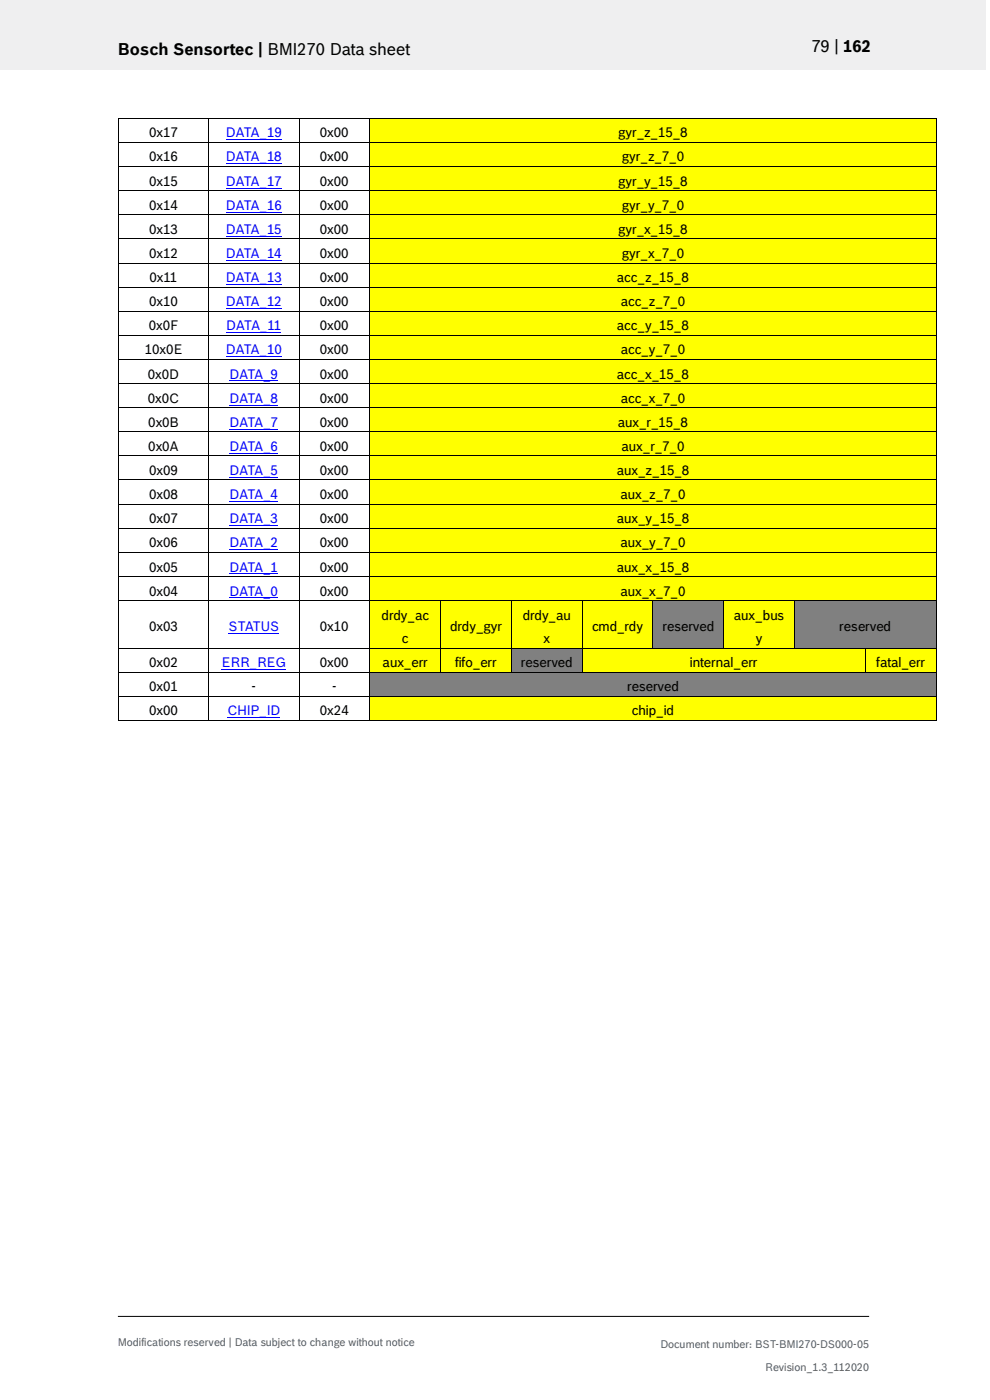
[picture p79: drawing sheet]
<svg xmlns="http://www.w3.org/2000/svg" width="210mm" height="297mm" viewBox="0 0 210 297" stroke-linecap="round" stroke-linejoin="round" font-family="sans-serif">
<defs><g id="words">
<g font-size="3.5">
<text x="25" y="11.6">Bosch Sensortec | BMI270 Data sheet</text>
<text x="172.1" y="11">79 | 162</text>
</g>
<g font-size="2.8">
<text x="31.6" y="29.2">0x17</text>
<text x="67.9" y="29.2">0x00</text>
<text x="131.1" y="29.2">gyr_z_15_8</text>
<text x="31.6" y="34.3">0x16</text>
<text x="67.9" y="34.3">0x00</text>
<text x="131.9" y="34.3">gyr_z_7_0</text>
<text x="31.6" y="39.4">0x15</text>
<text x="67.9" y="39.4">0x00</text>
<text x="131.1" y="39.4">gyr_y_15_8</text>
<text x="31.6" y="44.5">0x14</text>
<text x="67.9" y="44.5">0x00</text>
<text x="131.9" y="44.5">gyr_y_7_0</text>
<text x="31.6" y="49.6">0x13</text>
<text x="67.9" y="49.6">0x00</text>
<text x="131.1" y="49.6">gyr_x_15_8</text>
<text x="31.6" y="54.7">0x12</text>
<text x="31.7" y="59.9">0x11</text>
<text x="67.9" y="54.7">0x00</text>
<text x="67.9" y="59.9">0x00</text>
<text x="130.9" y="59.9">acc_z_15_8</text>
<text x="131.9" y="54.7">gyr_x_7_0</text>
<text x="31.6" y="64.9">0x10</text>
<text x="67.9" y="64.9">0x00</text>
<text x="131.7" y="64.9">acc_z_7_0</text>
<text x="31.5" y="70.1">0x0F</text>
<text x="67.9" y="70.1">0x00</text>
<text x="130.9" y="70.1">acc_y_15_8</text>
<text x="30.7" y="75.2">10x0E</text>
<text x="67.9" y="75.2">0x00</text>
<text x="131.7" y="75.2">acc_y_7_0</text>
<text x="31.4" y="80.3">0x0D</text>
<text x="67.9" y="80.3">0x00</text>
<text x="130.9" y="80.3">acc_x_15_8</text>
<text x="31.4" y="85.4">0x0C</text>
<text x="67.9" y="85.4">0x00</text>
<text x="131.7" y="85.4">acc_x_7_0</text>
<text x="31.5" y="90.6">0x0B</text>
<text x="31.5" y="95.6">0x0A</text>
<text x="67.9" y="90.6">0x00</text>
<text x="67.9" y="95.6">0x00</text>
<text x="131" y="90.6">aux_r_15_8</text>
<text x="131.9" y="95.6">aux_r_7_0</text>
<text x="31.6" y="100.8">0x09</text>
<text x="67.9" y="100.8">0x00</text>
<text x="130.8" y="100.8">aux_z_15_8</text>
<text x="31.6" y="105.9">0x08</text>
<text x="67.9" y="105.9">0x00</text>
<text x="131.6" y="105.9">aux_z_7_0</text>
<text x="31.6" y="111">0x07</text>
<text x="67.9" y="111">0x00</text>
<text x="130.8" y="111">aux_y_15_8</text>
<text x="31.6" y="116.1">0x06</text>
<text x="67.9" y="116.1">0x00</text>
<text x="131.6" y="116.1">aux_y_7_0</text>
<text x="31.6" y="121.3">0x05</text>
<text x="67.9" y="121.3">0x00</text>
<text x="130.8" y="121.3">aux_x_15_8</text>
<text x="31.6" y="126.3">0x04</text>
<text x="67.9" y="126.3">0x00</text>
<text x="81" y="131.5">drdy_ac</text>
<text x="110.9" y="131.5">drdy_au</text>
<text x="131.6" y="126.3">aux_x_7_0</text>
<text x="155.7" y="131.5">aux_bus</text>
<text x="31.6" y="134">0x03</text>
<text x="67.9" y="134">0x10</text>
<text x="85.3" y="136.4">c</text>
<text x="95.5" y="134">drdy_gyr</text>
<text x="115.3" y="136.4">x</text>
<text x="125.6" y="134">cmd_rdy</text>
<text x="140.5" y="134">reserved</text>
<text x="160.4" y="136.4">y</text>
<text x="178" y="134">reserved</text>
<text x="31.6" y="141.5">0x02</text>
<text x="67.9" y="141.5">0x00</text>
<text x="81.2" y="141.5">aux_err</text>
<text x="96.5" y="141.5">fifo_err</text>
<text x="110.5" y="141.5">reserved</text>
<text x="146.4" y="141.5">internal_err</text>
<text x="185.9" y="141.5">fatal_err</text>
<text x="31.6" y="146.7">0x01</text>
<text x="53.3" y="146.7">-</text>
<text x="70.5" y="146.7">-</text>
<text x="133" y="146.7">reserved</text>
<text x="31.6" y="151.7">0x00</text>
<text x="67.9" y="151.7">0x24</text>
<text x="134.1" y="151.7">chip_id</text>
</g>
<g font-size="2.8" fill="#00f">
<text x="47.9" y="29.2">DATA_19</text>
<text x="47.9" y="34.3">DATA_18</text>
<text x="47.9" y="39.4">DATA_17</text>
<text x="47.9" y="44.5">DATA_16</text>
<text x="47.9" y="49.6">DATA_15</text>
<text x="47.9" y="54.7">DATA_14</text>
<text x="47.9" y="59.9">DATA_13</text>
<text x="47.9" y="64.9">DATA_12</text>
<text x="48" y="70.1">DATA_11</text>
<text x="47.9" y="75.2">DATA_10</text>
<text x="48.7" y="80.3">DATA_9</text>
<text x="48.7" y="85.4">DATA_8</text>
<text x="48.7" y="90.6">DATA_7</text>
<text x="48.7" y="95.6">DATA_6</text>
<text x="48.7" y="100.8">DATA_5</text>
<text x="48.7" y="105.9">DATA_4</text>
<text x="48.7" y="111">DATA_3</text>
<text x="48.7" y="116.1">DATA_2</text>
<text x="48.7" y="121.3">DATA_1</text>
<text x="48.7" y="126.3">DATA_0</text>
<text x="48.5" y="134">STATUS</text>
<text x="47" y="141.5">ERR_REG</text>
<text x="48.3" y="151.7">CHIP_ID</text>
</g>
<g font-size="2.3" fill="#535f6b">
<text x="25" y="285.6">Modifications reserved | Data subject to change without notice</text>
<text x="140.1" y="286">Document number: BST-BMI270-DS000-05</text>
<text x="162.3" y="290.9">Revision_1.3_112020</text>
</g>
</g></defs>
<path d="M-.1 0h209.2v14.8h-209.2z" fill-rule="evenodd" fill="#efeff0"/>
<path d="M25 279.3h159.4" fill="none" stroke="#000" stroke-width=".21"/>
<path d="M47.9 29.7h11.8" fill="none" stroke="#00f" stroke-width=".21"/>
<g fill="#ff0">
<path d="M78.5 25.2h120v4.9h-120z" fill-rule="evenodd"/>
<path d="M80.4 25.2h116.3v4.9h-116.3z" fill-rule="evenodd"/>
</g>
<g fill="#000">
<path d="M25 25h.2v.2h-.2z" fill-rule="evenodd"/>
<path d="M25 25h.2v.2h-.2z" fill-rule="evenodd"/>
<path d="M44.2 25h.2v.2h-.2z" fill-rule="evenodd"/>
<path d="M63.4 25h.1v.2h-.1z" fill-rule="evenodd"/>
<path d="M78.4 25h.1v.2h-.1z" fill-rule="evenodd"/>
<path d="M198.5 25h.2v.2h-.2z" fill-rule="evenodd"/>
<path d="M198.5 25h.2v.2h-.2z" fill-rule="evenodd"/>
</g>
<path d="M25.1 25.2v4.9M25.2 25.1h19M44.3 25.2v4.9M44.4 25.1h19M63.5 25.2v4.9M63.5 25.1h14.9M78.5 25.2v4.9M78.5 25.1h120M198.6 25.2v4.9" fill="none" stroke="#000" stroke-width=".21"/>
<path d="M47.9 34.8h11.8" fill="none" stroke="#00f" stroke-width=".21"/>
<g fill="#ff0">
<path d="M78.5 30.3h120v4.9h-120z" fill-rule="evenodd"/>
<path d="M80.4 30.3h116.3v4.9h-116.3z" fill-rule="evenodd"/>
</g>
<g fill="#000">
<path d="M25 30.1h.2v.2h-.2z" fill-rule="evenodd"/>
<path d="M44.2 30.1h.2v.2h-.2z" fill-rule="evenodd"/>
<path d="M63.4 30.1h.1v.2h-.1z" fill-rule="evenodd"/>
<path d="M78.4 30.1h.1v.2h-.1z" fill-rule="evenodd"/>
<path d="M198.5 30.1h.2v.2h-.2z" fill-rule="evenodd"/>
</g>
<path d="M25.1 30.3v4.9M25.2 30.2h19M44.3 30.3v4.9M44.4 30.2h19M63.5 30.3v4.9M63.5 30.2h14.9M78.5 30.3v4.9M78.5 30.2h120M198.6 30.3v4.9" fill="none" stroke="#000" stroke-width=".21"/>
<path d="M47.9 39.9h11.8" fill="none" stroke="#00f" stroke-width=".21"/>
<g fill="#ff0">
<path d="M78.5 35.4h120v5h-120z" fill-rule="evenodd"/>
<path d="M80.4 35.4h116.3v5h-116.3z" fill-rule="evenodd"/>
</g>
<g fill="#000">
<path d="M25 35.2h.2v.2h-.2z" fill-rule="evenodd"/>
<path d="M44.2 35.2h.2v.2h-.2z" fill-rule="evenodd"/>
<path d="M63.4 35.2h.1v.2h-.1z" fill-rule="evenodd"/>
<path d="M78.4 35.2h.1v.2h-.1z" fill-rule="evenodd"/>
<path d="M198.5 35.2h.2v.2h-.2z" fill-rule="evenodd"/>
</g>
<path d="M25.1 35.4v5M25.2 35.3h19M44.3 35.4v5M44.4 35.3h19M63.5 35.4v5M63.5 35.3h14.9M78.5 35.4v5M78.5 35.3h120M198.6 35.4v5" fill="none" stroke="#000" stroke-width=".21"/>
<path d="M47.9 45h11.8" fill="none" stroke="#00f" stroke-width=".21"/>
<g fill="#ff0">
<path d="M78.5 40.5h120v5h-120z" fill-rule="evenodd"/>
<path d="M80.4 40.5h116.3v5h-116.3z" fill-rule="evenodd"/>
</g>
<g fill="#000">
<path d="M25 40.4h.2v.1h-.2z" fill-rule="evenodd"/>
<path d="M44.2 40.4h.2v.1h-.2z" fill-rule="evenodd"/>
<path d="M63.4 40.4h.1v.1h-.1z" fill-rule="evenodd"/>
<path d="M78.4 40.4h.1v.1h-.1z" fill-rule="evenodd"/>
<path d="M198.5 40.4h.2v.1h-.2z" fill-rule="evenodd"/>
</g>
<path d="M25.1 40.5v5M25.2 40.4h19M44.3 40.5v5M44.4 40.4h19M63.5 40.5v5M63.5 40.4h14.9M78.5 40.5v5M78.5 40.4h120M198.6 40.5v5" fill="none" stroke="#000" stroke-width=".21"/>
<path d="M47.9 50.1h11.8" fill="none" stroke="#00f" stroke-width=".21"/>
<g fill="#ff0">
<path d="M78.5 45.6h120v5h-120z" fill-rule="evenodd"/>
<path d="M80.4 45.6h116.3v5h-116.3z" fill-rule="evenodd"/>
</g>
<g fill="#000">
<path d="M25 45.5h.2v.1h-.2z" fill-rule="evenodd"/>
<path d="M44.2 45.5h.2v.1h-.2z" fill-rule="evenodd"/>
<path d="M63.4 45.5h.1v.1h-.1z" fill-rule="evenodd"/>
<path d="M78.4 45.5h.1v.1h-.1z" fill-rule="evenodd"/>
<path d="M198.5 45.5h.2v.1h-.2z" fill-rule="evenodd"/>
</g>
<path d="M25.1 45.6v5M25.2 45.6h19M44.3 45.6v5M44.4 45.6h19M63.5 45.6v5M63.5 45.6h14.9M78.5 45.6v5M78.5 45.6h120M198.6 45.6v5" fill="none" stroke="#000" stroke-width=".21"/>
<path d="M47.9 55.3h11.8" fill="none" stroke="#00f" stroke-width=".21"/>
<g fill="#ff0">
<path d="M78.5 50.8h120v4.9h-120z" fill-rule="evenodd"/>
<path d="M80.4 50.8h116.3v4.9h-116.3z" fill-rule="evenodd"/>
</g>
<g fill="#000">
<path d="M25 50.6h.2v.2h-.2z" fill-rule="evenodd"/>
<path d="M44.2 50.6h.2v.2h-.2z" fill-rule="evenodd"/>
<path d="M63.4 50.6h.1v.2h-.1z" fill-rule="evenodd"/>
<path d="M78.4 50.6h.1v.2h-.1z" fill-rule="evenodd"/>
<path d="M198.5 50.6h.2v.2h-.2z" fill-rule="evenodd"/>
</g>
<path d="M25.1 50.8v4.9M25.2 50.7h19M44.3 50.8v4.9M44.4 50.7h19M63.5 50.8v4.9M63.5 50.7h14.9M78.5 50.8v4.9M78.5 50.7h120M198.6 50.8v4.9" fill="none" stroke="#000" stroke-width=".21"/>
<path d="M47.9 60.4h11.8" fill="none" stroke="#00f" stroke-width=".21"/>
<g fill="#ff0">
<path d="M78.5 55.9h120v4.9h-120z" fill-rule="evenodd"/>
<path d="M80.4 55.9h116.3v4.9h-116.3z" fill-rule="evenodd"/>
</g>
<g fill="#000">
<path d="M25 55.7h.2v.2h-.2z" fill-rule="evenodd"/>
<path d="M44.2 55.7h.2v.2h-.2z" fill-rule="evenodd"/>
<path d="M63.4 55.7h.1v.2h-.1z" fill-rule="evenodd"/>
<path d="M78.4 55.7h.1v.2h-.1z" fill-rule="evenodd"/>
<path d="M198.5 55.7h.2v.2h-.2z" fill-rule="evenodd"/>
</g>
<path d="M25.1 55.9v4.9M25.2 55.8h19M44.3 55.9v4.9M44.4 55.8h19M63.5 55.9v4.9M63.5 55.8h14.9M78.5 55.9v4.9M78.5 55.8h120M198.6 55.9v4.9" fill="none" stroke="#000" stroke-width=".21"/>
<path d="M47.9 65.5h11.8" fill="none" stroke="#00f" stroke-width=".21"/>
<g fill="#ff0">
<path d="M78.5 61h120v4.9h-120z" fill-rule="evenodd"/>
<path d="M80.4 61h116.3v4.9h-116.3z" fill-rule="evenodd"/>
</g>
<g fill="#000">
<path d="M25 60.8h.2v.2h-.2z" fill-rule="evenodd"/>
<path d="M44.2 60.8h.2v.2h-.2z" fill-rule="evenodd"/>
<path d="M63.4 60.8h.1v.2h-.1z" fill-rule="evenodd"/>
<path d="M78.4 60.8h.1v.2h-.1z" fill-rule="evenodd"/>
<path d="M198.5 60.8h.2v.2h-.2z" fill-rule="evenodd"/>
</g>
<path d="M25.1 61v4.9M25.2 60.9h19M44.3 61v4.9M44.4 60.9h19M63.5 61v4.9M63.5 60.9h14.9M78.5 61v4.9M78.5 60.9h120M198.6 61v4.9" fill="none" stroke="#000" stroke-width=".21"/>
<path d="M48 70.6h11.6" fill="none" stroke="#00f" stroke-width=".21"/>
<g fill="#ff0">
<path d="M78.5 66.1h120v4.9h-120z" fill-rule="evenodd"/>
<path d="M80.4 66.1h116.3v4.9h-116.3z" fill-rule="evenodd"/>
</g>
<g fill="#000">
<path d="M25 65.9h.2v.2h-.2z" fill-rule="evenodd"/>
<path d="M44.2 65.9h.2v.2h-.2z" fill-rule="evenodd"/>
<path d="M63.4 65.9h.1v.2h-.1z" fill-rule="evenodd"/>
<path d="M78.4 65.9h.1v.2h-.1z" fill-rule="evenodd"/>
<path d="M198.5 65.9h.2v.2h-.2z" fill-rule="evenodd"/>
</g>
<path d="M25.1 66.1v4.9M25.2 66h19M44.3 66.1v4.9M44.4 66h19M63.5 66.1v4.9M63.5 66h14.9M78.5 66.1v4.9M78.5 66h120M198.6 66.1v4.9" fill="none" stroke="#000" stroke-width=".21"/>
<path d="M47.9 75.7h11.8" fill="none" stroke="#00f" stroke-width=".21"/>
<g fill="#ff0">
<path d="M78.5 71.2h120v5h-120z" fill-rule="evenodd"/>
<path d="M80.4 71.2h116.3v5h-116.3z" fill-rule="evenodd"/>
</g>
<g fill="#000">
<path d="M25 71h.2v.2h-.2z" fill-rule="evenodd"/>
<path d="M44.2 71h.2v.2h-.2z" fill-rule="evenodd"/>
<path d="M63.4 71h.1v.2h-.1z" fill-rule="evenodd"/>
<path d="M78.4 71h.1v.2h-.1z" fill-rule="evenodd"/>
<path d="M198.5 71h.2v.2h-.2z" fill-rule="evenodd"/>
</g>
<path d="M25.1 71.2v5M25.2 71.1h19M44.3 71.2v5M44.4 71.1h19M63.5 71.2v5M63.5 71.1h14.9M78.5 71.2v5M78.5 71.1h120M198.6 71.2v5" fill="none" stroke="#000" stroke-width=".21"/>
<path d="M48.7 80.8h10.2" fill="none" stroke="#00f" stroke-width=".21"/>
<g fill="#ff0">
<path d="M78.5 76.3h120v5h-120z" fill-rule="evenodd"/>
<path d="M80.4 76.3h116.3v5h-116.3z" fill-rule="evenodd"/>
</g>
<g fill="#000">
<path d="M25 76.2h.2v.1h-.2z" fill-rule="evenodd"/>
<path d="M44.2 76.2h.2v.1h-.2z" fill-rule="evenodd"/>
<path d="M63.4 76.2h.1v.1h-.1z" fill-rule="evenodd"/>
<path d="M78.4 76.2h.1v.1h-.1z" fill-rule="evenodd"/>
<path d="M198.5 76.2h.2v.1h-.2z" fill-rule="evenodd"/>
</g>
<path d="M25.1 76.3v5M25.2 76.2h19M44.3 76.3v5M44.4 76.2h19M63.5 76.3v5M63.5 76.2h14.9M78.5 76.3v5M78.5 76.2h120M198.6 76.3v5" fill="none" stroke="#000" stroke-width=".21"/>
<path d="M48.7 85.9h10.2" fill="none" stroke="#00f" stroke-width=".21"/>
<g fill="#ff0">
<path d="M78.5 81.5h120v4.9h-120z" fill-rule="evenodd"/>
<path d="M80.4 81.5h116.3v4.9h-116.3z" fill-rule="evenodd"/>
</g>
<g fill="#000">
<path d="M25 81.3h.2v.2h-.2z" fill-rule="evenodd"/>
<path d="M44.2 81.3h.2v.2h-.2z" fill-rule="evenodd"/>
<path d="M63.4 81.3h.1v.2h-.1z" fill-rule="evenodd"/>
<path d="M78.4 81.3h.1v.2h-.1z" fill-rule="evenodd"/>
<path d="M198.5 81.3h.2v.2h-.2z" fill-rule="evenodd"/>
</g>
<path d="M25.1 81.5v4.9M25.2 81.4h19M44.3 81.5v4.9M44.4 81.4h19M63.5 81.5v4.9M63.5 81.4h14.9M78.5 81.5v4.9M78.5 81.4h120M198.6 81.5v4.9" fill="none" stroke="#000" stroke-width=".21"/>
<path d="M48.7 91.1h10.2" fill="none" stroke="#00f" stroke-width=".21"/>
<g fill="#ff0">
<path d="M78.5 86.6h120v4.9h-120z" fill-rule="evenodd"/>
<path d="M80.4 86.6h116.3v4.9h-116.3z" fill-rule="evenodd"/>
</g>
<g fill="#000">
<path d="M25 86.4h.2v.2h-.2z" fill-rule="evenodd"/>
<path d="M44.2 86.4h.2v.2h-.2z" fill-rule="evenodd"/>
<path d="M63.4 86.4h.1v.2h-.1z" fill-rule="evenodd"/>
<path d="M78.4 86.4h.1v.2h-.1z" fill-rule="evenodd"/>
<path d="M198.5 86.4h.2v.2h-.2z" fill-rule="evenodd"/>
</g>
<path d="M25.1 86.6v4.9M25.2 86.5h19M44.3 86.6v4.9M44.4 86.5h19M63.5 86.6v4.9M63.5 86.5h14.9M78.5 86.6v4.9M78.5 86.5h120M198.6 86.6v4.9" fill="none" stroke="#000" stroke-width=".21"/>
<path d="M48.7 96.1h10.2" fill="none" stroke="#00f" stroke-width=".21"/>
<g fill="#ff0">
<path d="M78.5 91.7h120v4.9h-120z" fill-rule="evenodd"/>
<path d="M80.4 91.7h116.3v4.9h-116.3z" fill-rule="evenodd"/>
</g>
<g fill="#000">
<path d="M25 91.5h.2v.2h-.2z" fill-rule="evenodd"/>
<path d="M44.2 91.5h.2v.2h-.2z" fill-rule="evenodd"/>
<path d="M63.4 91.5h.1v.2h-.1z" fill-rule="evenodd"/>
<path d="M78.4 91.5h.1v.2h-.1z" fill-rule="evenodd"/>
<path d="M198.5 91.5h.2v.2h-.2z" fill-rule="evenodd"/>
</g>
<path d="M25.1 91.7v4.9M25.2 91.6h19M44.3 91.7v4.9M44.4 91.6h19M63.5 91.7v4.9M63.5 91.6h14.9M78.5 91.7v4.9M78.5 91.6h120M198.6 91.7v4.9" fill="none" stroke="#000" stroke-width=".21"/>
<path d="M48.7 101.3h10.2" fill="none" stroke="#00f" stroke-width=".21"/>
<g fill="#ff0">
<path d="M78.5 96.8h120v4.9h-120z" fill-rule="evenodd"/>
<path d="M80.4 96.8h116.3v4.9h-116.3z" fill-rule="evenodd"/>
</g>
<g fill="#000">
<path d="M25 96.6h.2v.2h-.2z" fill-rule="evenodd"/>
<path d="M44.2 96.6h.2v.2h-.2z" fill-rule="evenodd"/>
<path d="M63.4 96.6h.1v.2h-.1z" fill-rule="evenodd"/>
<path d="M78.4 96.6h.1v.2h-.1z" fill-rule="evenodd"/>
<path d="M198.5 96.6h.2v.2h-.2z" fill-rule="evenodd"/>
</g>
<path d="M25.1 96.8v4.9M25.2 96.7h19M44.3 96.8v4.9M44.4 96.7h19M63.5 96.8v4.9M63.5 96.7h14.9M78.5 96.8v4.9M78.5 96.7h120M198.6 96.8v4.9" fill="none" stroke="#000" stroke-width=".21"/>
<path d="M48.7 106.4h10.2" fill="none" stroke="#00f" stroke-width=".21"/>
<g fill="#ff0">
<path d="M78.5 101.9h120v5h-120z" fill-rule="evenodd"/>
<path d="M80.4 101.9h116.3v5h-116.3z" fill-rule="evenodd"/>
</g>
<g fill="#000">
<path d="M25 101.7h.2v.2h-.2z" fill-rule="evenodd"/>
<path d="M44.2 101.7h.2v.2h-.2z" fill-rule="evenodd"/>
<path d="M63.4 101.7h.1v.2h-.1z" fill-rule="evenodd"/>
<path d="M78.4 101.7h.1v.2h-.1z" fill-rule="evenodd"/>
<path d="M198.5 101.7h.2v.2h-.2z" fill-rule="evenodd"/>
</g>
<path d="M25.1 101.9v5M25.2 101.8h19M44.3 101.9v5M44.4 101.8h19M63.5 101.9v5M63.5 101.8h14.9M78.5 101.9v5M78.5 101.8h120M198.6 101.9v5" fill="none" stroke="#000" stroke-width=".21"/>
<path d="M48.7 111.5h10.2" fill="none" stroke="#00f" stroke-width=".21"/>
<g fill="#ff0">
<path d="M78.5 107h120v5h-120z" fill-rule="evenodd"/>
<path d="M80.4 107h116.3v5h-116.3z" fill-rule="evenodd"/>
</g>
<g fill="#000">
<path d="M25 106.9h.2v.1h-.2z" fill-rule="evenodd"/>
<path d="M44.2 106.9h.2v.1h-.2z" fill-rule="evenodd"/>
<path d="M63.4 106.9h.1v.1h-.1z" fill-rule="evenodd"/>
<path d="M78.4 106.9h.1v.1h-.1z" fill-rule="evenodd"/>
<path d="M198.5 106.9h.2v.1h-.2z" fill-rule="evenodd"/>
</g>
<path d="M25.1 107v5M25.2 107h19M44.3 107v5M44.4 107h19M63.5 107v5M63.5 107h14.9M78.5 107v5M78.5 107h120M198.6 107v5" fill="none" stroke="#000" stroke-width=".21"/>
<path d="M48.7 116.6h10.2" fill="none" stroke="#00f" stroke-width=".21"/>
<g fill="#ff0">
<path d="M78.5 112.2h120v4.9h-120z" fill-rule="evenodd"/>
<path d="M80.4 112.2h116.3v4.9h-116.3z" fill-rule="evenodd"/>
</g>
<g fill="#000">
<path d="M25 112h.2v.2h-.2z" fill-rule="evenodd"/>
<path d="M44.2 112h.2v.2h-.2z" fill-rule="evenodd"/>
<path d="M63.4 112h.1v.2h-.1z" fill-rule="evenodd"/>
<path d="M78.4 112h.1v.2h-.1z" fill-rule="evenodd"/>
<path d="M198.5 112h.2v.2h-.2z" fill-rule="evenodd"/>
</g>
<path d="M25.1 112.2v4.9M25.2 112.1h19M44.3 112.2v4.9M44.4 112.1h19M63.5 112.2v4.9M63.5 112.1h14.9M78.5 112.2v4.9M78.5 112.1h120M198.6 112.2v4.9" fill="none" stroke="#000" stroke-width=".21"/>
<path d="M48.7 121.8h10.2" fill="none" stroke="#00f" stroke-width=".21"/>
<g fill="#ff0">
<path d="M78.5 117.3h120v4.9h-120z" fill-rule="evenodd"/>
<path d="M80.4 117.3h116.3v4.9h-116.3z" fill-rule="evenodd"/>
</g>
<g fill="#000">
<path d="M25 117.1h.2v.2h-.2z" fill-rule="evenodd"/>
<path d="M44.2 117.1h.2v.2h-.2z" fill-rule="evenodd"/>
<path d="M63.4 117.1h.1v.2h-.1z" fill-rule="evenodd"/>
<path d="M78.4 117.1h.1v.2h-.1z" fill-rule="evenodd"/>
<path d="M198.5 117.1h.2v.2h-.2z" fill-rule="evenodd"/>
</g>
<path d="M25.1 117.3v4.9M25.2 117.2h19M44.3 117.3v4.9M44.4 117.2h19M63.5 117.3v4.9M63.5 117.2h14.9M78.5 117.3v4.9M78.5 117.2h120M198.6 117.3v4.9" fill="none" stroke="#000" stroke-width=".21"/>
<path d="M48.7 126.8h10.2" fill="none" stroke="#00f" stroke-width=".21"/>
<g fill="#ff0">
<path d="M78.5 122.4h120v4.9h-120z" fill-rule="evenodd"/>
<path d="M80.4 122.4h116.3v4.9h-116.3z" fill-rule="evenodd"/>
</g>
<g fill="#000">
<path d="M25 122.2h.2v.2h-.2z" fill-rule="evenodd"/>
<path d="M44.2 122.2h.2v.2h-.2z" fill-rule="evenodd"/>
<path d="M63.4 122.2h.1v.2h-.1z" fill-rule="evenodd"/>
<path d="M78.4 122.2h.1v.2h-.1z" fill-rule="evenodd"/>
<path d="M198.5 122.2h.2v.2h-.2z" fill-rule="evenodd"/>
</g>
<path d="M25.1 122.4v4.9M25.2 122.3h19M44.3 122.4v4.9M44.4 122.3h19M63.5 122.4v4.9M63.5 122.3h14.9M78.5 122.4v4.9M78.5 122.3h120M198.6 122.4v4.9" fill="none" stroke="#000" stroke-width=".21"/>
<path d="M48.5 134.5h10.7" fill="none" stroke="#00f" stroke-width=".21"/>
<g fill="#ff0">
<path d="M78.5 127.5h14.9v9.9h-14.9z" fill-rule="evenodd"/>
<path d="M80.4 127.5h11.1v4.9h-11.1z" fill-rule="evenodd"/>
<path d="M80.4 132.4h11.1v5h-11.1z" fill-rule="evenodd"/>
<path d="M93.6 127.5h14.8v9.9h-14.8z" fill-rule="evenodd"/>
<path d="M95.4 130h11.2v4.9h-11.2z" fill-rule="evenodd"/>
<path d="M108.6 127.5h14.8v9.9h-14.8z" fill-rule="evenodd"/>
<path d="M110.4 127.5h11.2v4.9h-11.2z" fill-rule="evenodd"/>
<path d="M110.4 132.4h11.2v5h-11.2z" fill-rule="evenodd"/>
<path d="M123.6 127.5h14.8v9.9h-14.8z" fill-rule="evenodd"/>
<path d="M125.4 130h11.2v4.9h-11.2z" fill-rule="evenodd"/>
</g>
<g fill="#808080">
<path d="M138.6 127.5h14.8v9.9h-14.8z" fill-rule="evenodd"/>
<path d="M140.4 130h11.2v4.9h-11.2z" fill-rule="evenodd"/>
</g>
<g fill="#ff0">
<path d="M153.6 127.5h14.8v9.9h-14.8z" fill-rule="evenodd"/>
<path d="M155.4 127.5h11.2v4.9h-11.2z" fill-rule="evenodd"/>
<path d="M155.4 132.4h11.2v5h-11.2z" fill-rule="evenodd"/>
</g>
<g fill="#808080">
<path d="M168.6 127.5h29.9v9.9h-29.9z" fill-rule="evenodd"/>
<path d="M170.4 130h26.3v4.9h-26.3z" fill-rule="evenodd"/>
</g>
<g fill="#000">
<path d="M25 127.3h.2v.2h-.2z" fill-rule="evenodd"/>
<path d="M44.2 127.3h.2v.2h-.2z" fill-rule="evenodd"/>
<path d="M63.4 127.3h.1v.2h-.1z" fill-rule="evenodd"/>
<path d="M78.4 127.3h.1v.2h-.1z" fill-rule="evenodd"/>
<path d="M93.4 127.3h.2v.2h-.2z" fill-rule="evenodd"/>
<path d="M108.4 127.3h.2v.2h-.2z" fill-rule="evenodd"/>
<path d="M123.4 127.3h.2v.2h-.2z" fill-rule="evenodd"/>
<path d="M138.4 127.3h.2v.2h-.2z" fill-rule="evenodd"/>
<path d="M153.4 127.3h.2v.2h-.2z" fill-rule="evenodd"/>
<path d="M168.5 127.3h.1v.2h-.1z" fill-rule="evenodd"/>
<path d="M198.5 127.3h.2v.2h-.2z" fill-rule="evenodd"/>
</g>
<g fill="none" stroke="#000" stroke-width=".21">
<path d="M25.1 127.5v9.9M25.2 127.4h19M44.3 127.5v9.9M44.4 127.4h19M63.5 127.5v9.9M63.5 127.4h14.9M78.5 127.5v9.9M78.5 127.4h14.9M93.5 127.5v9.9M93.6 127.4h14.8M108.5 127.5v9.9M108.6 127.4h14.8"/>
<path d="M123.5 127.5v9.9M123.6 127.4h14.8M138.5 127.5v9.9M138.6 127.4h14.8M153.5 127.5v9.9M153.6 127.4h14.9M168.6 127.5v9.9M168.6 127.4h29.9M198.6 127.5v9.9"/>
</g>
<path d="M47 142h13.6" fill="none" stroke="#00f" stroke-width=".21"/>
<g fill="#ff0">
<path d="M78.5 137.6h14.9v4.9h-14.9z" fill-rule="evenodd"/>
<path d="M80.4 137.6h11.1v4.9h-11.1z" fill-rule="evenodd"/>
<path d="M93.6 137.6h14.8v4.9h-14.8z" fill-rule="evenodd"/>
<path d="M95.4 137.6h11.2v4.9h-11.2z" fill-rule="evenodd"/>
</g>
<g fill="#808080">
<path d="M108.6 137.6h14.8v4.9h-14.8z" fill-rule="evenodd"/>
<path d="M110.4 137.6h11.2v4.9h-11.2z" fill-rule="evenodd"/>
</g>
<g fill="#ff0">
<path d="M123.6 137.6h59.9v4.9h-59.9z" fill-rule="evenodd"/>
<path d="M125.4 137.6h56.2v4.9h-56.2z" fill-rule="evenodd"/>
<path d="M183.6 137.6h14.9v4.9h-14.9z" fill-rule="evenodd"/>
<path d="M185.5 137.6h11.2v4.9h-11.2z" fill-rule="evenodd"/>
</g>
<g fill="#000">
<path d="M25 137.4h.2v.2h-.2z" fill-rule="evenodd"/>
<path d="M44.2 137.4h.2v.2h-.2z" fill-rule="evenodd"/>
<path d="M63.4 137.4h.1v.2h-.1z" fill-rule="evenodd"/>
<path d="M78.4 137.4h.1v.2h-.1z" fill-rule="evenodd"/>
<path d="M93.4 137.4h.2v.2h-.2z" fill-rule="evenodd"/>
<path d="M108.4 137.4h.2v.2h-.2z" fill-rule="evenodd"/>
<path d="M123.4 137.4h.2v.2h-.2z" fill-rule="evenodd"/>
<path d="M138.4 137.4h.2v.2h-.2z" fill-rule="evenodd"/>
<path d="M153.4 137.4h.2v.2h-.2z" fill-rule="evenodd"/>
<path d="M168.5 137.4h.1v.2h-.1z" fill-rule="evenodd"/>
<path d="M183.5 137.4h.1v.2h-.1z" fill-rule="evenodd"/>
<path d="M198.5 137.4h.2v.2h-.2z" fill-rule="evenodd"/>
</g>
<g fill="none" stroke="#000" stroke-width=".21">
<path d="M25.1 137.6v4.9M25.2 137.5h19M44.3 137.6v4.9M44.4 137.5h19M63.5 137.6v4.9M63.5 137.5h14.9M78.5 137.6v4.9M78.5 137.5h14.9M93.5 137.6v4.9M93.6 137.5h14.8M108.5 137.6v4.9M108.6 137.5h14.8"/>
<path d="M123.5 137.6v4.9M123.6 137.5h14.8M138.6 137.5h14.8M153.6 137.5h14.9M168.6 137.5h14.9M183.6 137.6v4.9M183.6 137.5h14.9M198.6 137.6v4.9"/>
</g>
<g fill="#808080">
<path d="M78.5 142.7h120v4.9h-120z" fill-rule="evenodd"/>
<path d="M80.4 142.7h116.3v4.9h-116.3z" fill-rule="evenodd"/>
</g>
<g fill="#000">
<path d="M25 142.5h.2v.2h-.2z" fill-rule="evenodd"/>
<path d="M44.2 142.5h.2v.2h-.2z" fill-rule="evenodd"/>
<path d="M63.4 142.5h.1v.2h-.1z" fill-rule="evenodd"/>
<path d="M78.4 142.5h.1v.2h-.1z" fill-rule="evenodd"/>
<path d="M93.4 142.5h.2v.2h-.2z" fill-rule="evenodd"/>
<path d="M108.4 142.5h.2v.2h-.2z" fill-rule="evenodd"/>
<path d="M123.4 142.5h.2v.2h-.2z" fill-rule="evenodd"/>
<path d="M183.5 142.5h.1v.2h-.1z" fill-rule="evenodd"/>
<path d="M198.5 142.5h.2v.2h-.2z" fill-rule="evenodd"/>
</g>
<g fill="none" stroke="#000" stroke-width=".21">
<path d="M25.1 142.7v4.9M25.2 142.6h19M44.3 142.7v4.9M44.4 142.6h19M63.5 142.7v4.9M63.5 142.6h14.9M78.5 142.7v4.9M78.5 142.6h14.9M93.6 142.6h14.8M108.6 142.6h14.8M123.6 142.6h59.9M183.6 142.6h14.9"/>
<path d="M198.6 142.7v4.9"/>
</g>
<path d="M48.3 152.2h11.1" fill="none" stroke="#00f" stroke-width=".21"/>
<g fill="#ff0">
<path d="M78.5 147.8h120v4.9h-120z" fill-rule="evenodd"/>
<path d="M80.4 147.8h116.3v4.9h-116.3z" fill-rule="evenodd"/>
</g>
<g fill="#000">
<path d="M25 147.6h.2v.2h-.2z" fill-rule="evenodd"/>
<path d="M25 152.8h.2v.1h-.2z" fill-rule="evenodd"/>
<path d="M25 152.8h.2v.1h-.2z" fill-rule="evenodd"/>
<path d="M44.2 147.6h.2v.2h-.2z" fill-rule="evenodd"/>
<path d="M44.2 152.8h.2v.1h-.2z" fill-rule="evenodd"/>
<path d="M63.4 147.6h.1v.2h-.1z" fill-rule="evenodd"/>
<path d="M63.4 152.8h.1v.1h-.1z" fill-rule="evenodd"/>
<path d="M78.4 147.6h.1v.2h-.1z" fill-rule="evenodd"/>
<path d="M78.4 152.8h.1v.1h-.1z" fill-rule="evenodd"/>
<path d="M198.5 147.6h.2v.2h-.2z" fill-rule="evenodd"/>
<path d="M198.5 152.8h.2v.1h-.2z" fill-rule="evenodd"/>
<path d="M198.5 152.8h.2v.1h-.2z" fill-rule="evenodd"/>
</g>
<g fill="none" stroke="#000" stroke-width=".21">
<path d="M25.1 147.8v5M25.2 147.7h19M25.2 152.8h19M44.3 147.8v5M44.4 147.7h19M44.4 152.8h19M63.5 147.8v5M63.5 147.7h14.9M63.5 152.8h14.9M78.5 147.8v5M78.5 147.7h120M78.5 152.8h120"/>
<path d="M198.6 147.8v5"/>
</g>
<use href="#words"/>
</svg>
